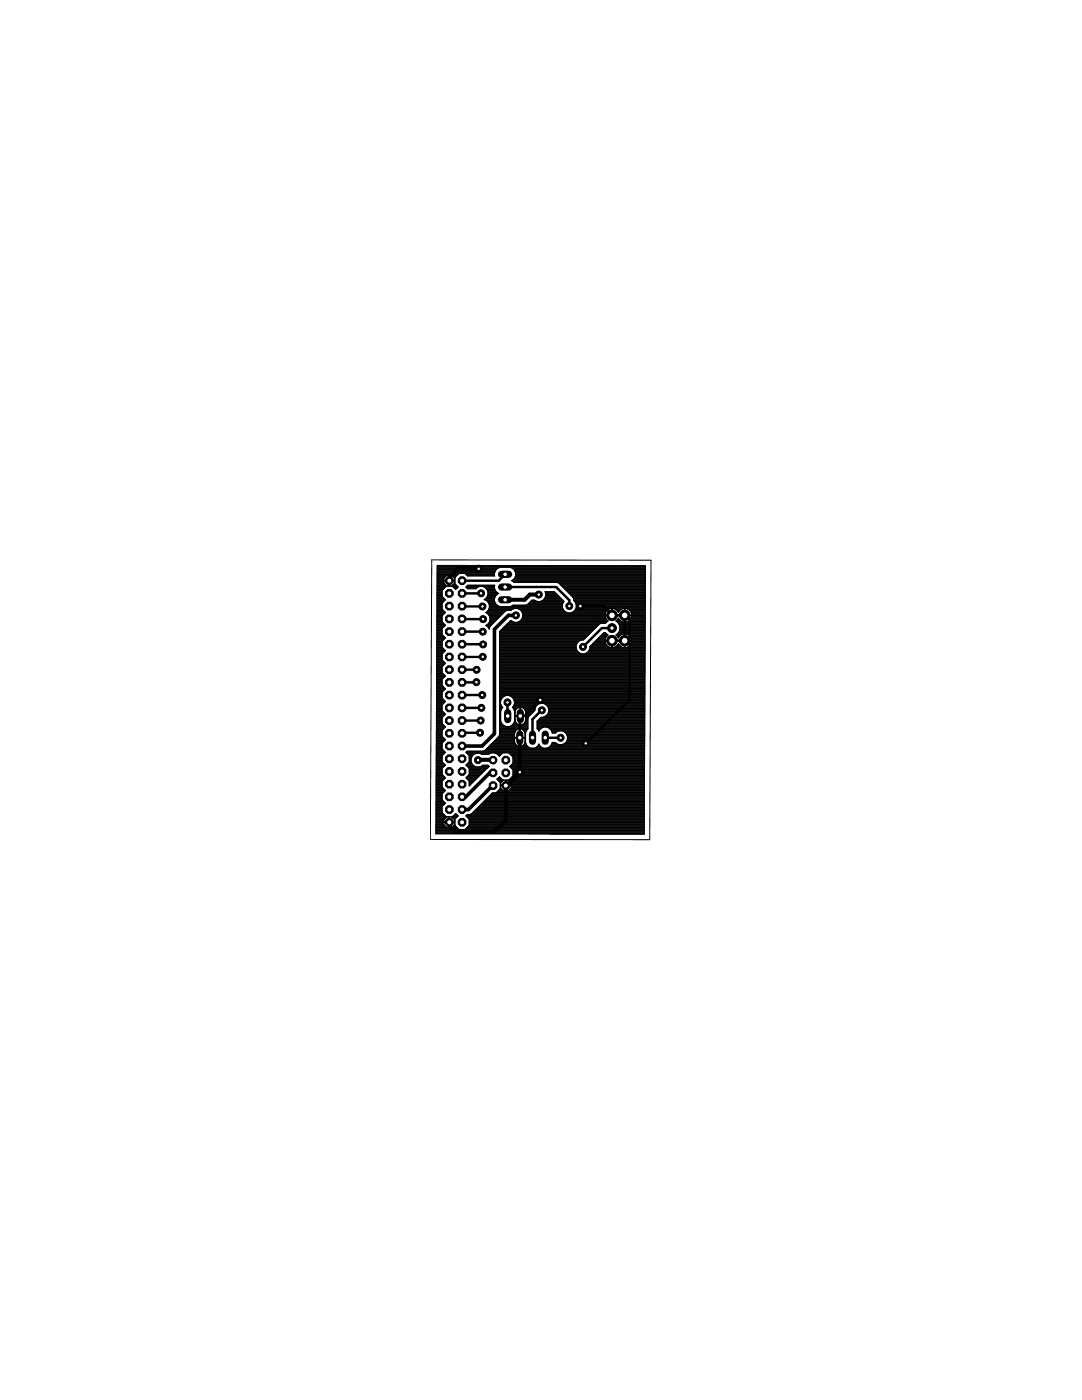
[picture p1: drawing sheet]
<svg xmlns="http://www.w3.org/2000/svg" width="216mm" height="279mm" viewBox="0 0 216 279" stroke-linecap="round" stroke-linejoin="round" font-family="sans-serif">
<g fill="none" stroke="#000" stroke-width=".49">
<path d="M92.2 118.4h3.8M96 118.4h.1M100.8 117.2h10.2l2.6 2.6v1.1M100.8 114.6l-1.3 1.3h-7.3M92.2 121h4.1M92.2 123.5h4.2M92.2 126l4.1 .1M92.2 128.6h4.2M92.2 133.6h2.9M95.1 136.1l-2.9 .1M95.1 133.6h.1M95.1 133.6v.1"/>
<path d="M96.2 138.7h-4M96.3 131.1h-.1M96.3 131.1h-4.1M107.8 139.7l-3.2 3.2h-.8l-.1 .1v4.2M116 120.9l-.2 .1h4.7l1.8 1.8M122.1 122.8h3l.5 .6v16.3M122.1 125.3h-2l-3.8 3.8M124.6 122.8l.1 5.1h-2.6M125.6 139.7l-8.7 8.7M125.7 139.6l-.1 .1M92.2 143.8h3.7M92.2 141.3h3.9"/>
<path d="M95.6 151.6l-.2 .1M95.8 146.2h-3.5l-.1 .1M95.9 143.8h.1M98.3 156.8h.1M98.3 151.6l.1 .1M100.9 156.8v.2M101.3 140.2v2.7M103.7 154.1v.1M108.1 141.8l-1.8 1.8v3.6M108.8 147.2h3.1M116.9 148.4h.1"/>
</g>
<path d="M95.5 113.5h-4.1l-1.7 1.8v.6M107.5 118.7h-1.8l-1 1h-3.9M95.6 151.6h2.7M103.7 154.2l-2.8 2.8v6.7l-2.2 2.3h-7.9l-1.1-1.2v-.7M103.7 147.2v6.9" fill="none" stroke="#000" stroke-width=".8"/>
<g fill="none" stroke="#000" stroke-width=".2">
<path d="M87.2 119.9h1.4M87.2 119.8h1.6M87.2 119.7h1.7M87.2 119.6h1.6M87.2 119.4h1.4M87.2 119.3h1.3M87.2 119.2h1.2M87.2 119.1h1.1M87.2 116h3.6M87.2 117.1h1.8M87.2 117.5h1.3M87.2 116.8h1.8"/>
<path d="M87.2 115h1.8M87.2 119h1M87.2 118.9h1M87.2 118.7h1M87.2 118.6h1M87.2 118.5h1M87.2 118.4h1M87.2 118.3h1M87.2 118.1h1M87.2 118h1M87.2 117.9h1M87.2 117.8h1.1"/>
<path d="M87.2 117.6h1.2M87.2 117.4h1.4M87.2 117.3h1.6M87.2 117.2h1.7M87.2 116.9h2M87.2 116.7h1.7M87.2 116.6h1.6M87.2 116.4h1.5M87.2 116.3h1.4M87.2 116.2h1.4M87.2 116.1h1.4M87.2 115.8h2.4"/>
<path d="M87.2 115.7h1.4M87.2 115.6h1.4M87.2 115.5h1.4M87.2 115.4h1.4M87.2 115.2h1.6M87.2 115.1h1.7M87.2 114.9h1.9M87.2 114.7h4.1M87.2 114.6h4.2M87.2 114.5h4.3M87.2 112.8l41.6 .1-.3 53.6-41.5-.1zM87.2 114.4h11.5"/>
<path d="M87.2 114.3h11.5M87.2 114.2h11.6M87.2 114h11.6M87.2 113.9h11.7M87.2 113.8h11.7M87.2 113.7h11.9M87.2 113.5h12M87.2 113.4h12.1M87.2 113.3h12.4M87.2 113.2h41.6M87.2 113.1h41.6M87.2 112.9h41.6"/>
<path d="M88.6 116v.3M88.6 116.3l.6 .7M88.9 119.7l-.7 .7v1.2l.7 .6M89.6 116.8h.1M89.6 115h.1M89.6 116.9h.1M89.6 116.7h.1M89.6 116.6h.1M89.6 116.4h.1M89.6 116.3h.1M89.6 116.2h.1M89.6 116.1h.1"/>
<path d="M89.6 115.7h.1M89.6 115.6h.1M89.6 115.5h.1M89.6 115.4h.1M89.6 115.2h.1M89.6 115.1h.1M89.6 114.9h.1M89.7 115.8h1.1M90.2 116.9h1M90.2 114.9h1M90.3 116.8h.8M90.3 117.1h1"/>
<path d="M90.3 115h.8M90.4 116.7h.6M90.4 117.2h1M90.4 115.1h.5M90.5 116.6h.3M90.6 117.3h.7M90.6 115.2h.2M90.6 116.4h.2M90.7 117.4h.5M90.7 115.4h.1M90.7 115.8h-2.1v-.4l.6-.6h.4v2.2M90.7 115.4l-.6-.6h-.4v2.2"/>
<path d="M90.7 116.3l-.6 .7M90.7 116.3h.1M90.7 116.2h.1M90.7 116.1h.1M90.7 115.7h.1M90.7 115.6h.1M90.7 115.5h.1M90.8 117.5h.3M90.9 117.6h.1M91.4 117.2l-.5 .5-.6-.7h-1.2l-.9 .8v1.2l.7 .7M92.9 114.5h5.8M93 117.2l.3-.4h5.4v.6"/>
<path d="M93 117.2h2.4M93 114.6h5.7M93.1 117.1h5.6M93.1 117.3h2.1M93.1 114.7h5.6M93.2 117.4h1.9M93.2 116.9h5.5M93.2 114.9h5.5M95.7 117l-.7 .5h-1.7l-.3-.3M96.3 117l.5 .2 .4 .4M96.6 117.2h2.1M96.7 119.7h2"/>
<path d="M96.8 119.6l-.2 .1 .4 .1 .4 .4 .2 .6M96.8 119.6h1.9M96.8 117.3h1.9M96.9 119.4h1.8M96.9 117.4h1.8M96.9 119.8h1.8M97 119.3h1.7M97 117.5h1.7M97.1 119.9h1.6M97.1 119.2h1.7M97.2 117.6l.2 .5M97.2 117.6h1.6"/>
<path d="M97.2 119.1h1.6M97.2 117.8h1.6M97.2 119h1.7M97.3 117.9h1.6M97.3 118.9h1.7M97.3 118h1.7M97.3 118.7h1.8M97.4 118.1v.6l-.2 .5-.4 .4M97.4 118.6h1.8M97.4 118.5h2M97.4 118.4h2M97.4 118.3h1.8"/>
<path d="M97.4 118.1h1.7M98.7 114.9l-5.4 .1-.5-.6h-1.2l-.8 .9v1.2l.6 .7M98.7 119.4a1.4 1.4 0 0 0 1.1 1.7h2l.6-.3h9.8M98.7 117.4l.2 .5 .6 .5-.6 .5-.2 .5M102 113.3h26.8M102.2 115.8h26.6M102.2 116h26.6M102.3 113.4h26.5M102.3 113.4l-.5-.2h-2a1.43 1.43 0 0 0-1.1 1.7M102.3 113.4l.4 .4 .2 .5v.6M102.4 115.7h26.4M102.4 116.1h26.4"/>
<path d="M102.4 113.5h26.4M102.5 115.6h26.3M102.5 116.2h26.3M102.5 113.7h26.3M102.6 115.5h26.2M102.6 113.8h26.2M102.7 115.4h26.1M102.7 113.9h26.1M102.7 115.2h26.1M102.8 114h26M102.8 115.1h26M102.8 114.2h26"/>
<path d="M102.8 115h26M102.8 114.3h26M102.9 114.9l-.2 .5-.7 .5 .5 .3h8.7l.3 .2 2.9 2.9 .1 .3M102.9 114.9h25.9M102.9 114.7h25.9M102.9 114.6h25.9M102.9 114.5h25.9M102.9 114.4h25.9M106 119.9h1M106.1 119.8h.6M106.7 119.8l-.5-.1-.9 .9-.4 .2M106.7 119.8l.5 .2h.6l.5-.2"/>
<path d="M108 119.9h4.5M108.3 119.8h4.1M108.4 119.7h3.8M108.5 119.6h3.6M108.6 119.4h3.4M108.7 119.4l-.4 .4M108.7 119.4l.2-.5-.2-.8h1.9l2 1.9-.2 .2M108.7 119.3h3.2M108.8 119.2h2.9M108.8 118.1h1.9M108.8 119.1h2.8M108.8 118.3h2"/>
<path d="M108.9 119h2.6M108.9 118.4h2M108.9 118.9h2.5M108.9 118.7h2.4M108.9 118.6h2.2M108.9 118.5h2.1M111.4 116.3h17.4M111.5 116.4h17.3M111.7 116.6h17.1M111.8 116.7h17M111.9 116.8h16.9M112 116.9h16.8"/>
<path d="M112.2 117.1h16.6M112.3 117.2h16.5M112.4 117.3h16.4M112.5 117.4h16.3M112.6 117.5h16.2M112.8 117.6h16M112.9 117.8h15.9M113 117.9h15.8M113.1 118h15.7M113.2 118.1h15.6M113.4 118.3h15.4M113.5 118.4h15.3"/>
<path d="M113.6 118.5h15.2M113.7 118.6h15.1M113.9 118.7h14.9M114 118.9h14.8M114.1 119h14.7M114.2 119.1h14.6M114.3 119.2h14.5M114.4 119.3h14.4M114.4 119.4h14.4M114.5 119.9l.3 .3M114.5 119.6v.3M114.5 119.8h14.3"/>
<path d="M114.5 119.7h14.3M114.5 119.6h14.3M114.5 119.9h14.3M87.1 138.9h1.1M87.1 140h1.7M87.1 139.8h1.6M87.1 139.7h1.5M87.1 139.6h1.4M87.1 139.5h1.2M87.1 139.3h1.1M87.1 139.2h1.1M87.1 139.1h1.1"/>
<path d="M87.1 139h1.1M87.1 138.7h1.1M87.1 138.6h1.1M87.1 138.5h1.1M87.1 138.4h1.1M87.1 138.3h1.1M87.1 138.1h1.1M87.1 138h1.2M87.1 137.9h1.4M87.1 137.8h1.5M87.1 137.6h1.6M87.1 137.5h1.7"/>
<path d="M87.1 137.4h1.7M87.1 137.3h1.6M87.1 137.2h1.5M87.1 137.1h1.4M87.1 136.9h1.3M87.1 136.8h1.1M87.1 136.7h1.1M87.1 136.6h1.1M87.1 136.4h1.1M87.1 136.3h1.1M87.1 136.2h1.1M87.1 136.1h1.1"/>
<path d="M87.1 136h1.1M87.1 135.8h1.1M87.1 135.7h1.1M87.1 135.6h1.1M87.1 135.5h1.2M87.1 135.4h1.4M87.1 135.3h1.5M87.1 135.1h1.6M87.1 135h1.7M87.1 134.9h1.8M87.1 134.8h1.6M87.1 134.6h1.5"/>
<path d="M87.1 134.5h1.4M87.1 134.4h1.3M87.1 134.3h1.1M87.1 134.2h1.1M87.1 134h1.1M87.1 133.9h1.1M87.1 133.8h1.1M87.1 133.7h1.1M87.1 133.6h1.1M87.1 133.4h1.1M87.1 133.3h1.1M87.1 133.2h1.1"/>
<path d="M87.1 133.1h1.1M87.1 132.9h1.2M87.1 132.8h1.3M87.1 132.7h1.5M87.1 130.4h1.2M87.1 132.6h1.6M87.1 132.5h1.7M87.1 132.4h1.8M87.1 132.2h1.6M87.1 132.1h1.5M87.1 132h1.4M87.1 131.9h1.3"/>
<path d="M87.1 131.7h1.2M87.1 131.6h1.1M87.1 131.5h1.1M87.1 131.4h1.1M87.1 131.3h1.1M87.1 131.1h1.1M87.1 131h1.1M87.1 130.9h1.1M87.1 130.8h1.1M87.1 130.7h1.1M87.1 130.5h1.1M87.1 130.3h1.3"/>
<path d="M87.1 130.2h1.5M87.1 130.1h1.6M87.1 129.9h1.7M87.1 129.8h1.8M87.1 129.7h1.7M87.1 129.6h1.5M87.1 129.5h1.4M87.1 129.3h1.3M87.1 129.2h1.2M87.1 129.1h1.1M87.1 129h1.1M87.1 128.9h1.1"/>
<path d="M87.1 128.7h1.1M87.1 128.6h1.1M87.1 128.5h1.1M87.1 128.4h1.1M87.1 128.2h1.1M87.2 124.2h1.1M87.2 124.4h1.3M87.2 127.8h1.2M87.2 128.1h1M87.2 128h1M87.2 127.9h1.1M87.2 127.7h1.3"/>
<path d="M87.2 127.5h1.5M87.2 127.4h1.6M87.2 127.3h1.7M87.2 127.2h1.6M87.2 127h1.4M87.2 126.9h1.3M87.2 126.8h1.2M87.2 126.7h1.1M87.2 126.6h1M87.2 126.4h1M87.2 126.3h1M87.2 126.2h1"/>
<path d="M87.2 126.1h1M87.2 126h1M87.2 125.8h1M87.2 125.7h1M87.2 125.6h1M87.2 125.5h1M87.2 125.4h1.1M87.2 125.2h1.2M87.2 125.1h1.3M87.2 125h1.5M87.2 124.9h1.6M87.2 124.8h1.7"/>
<path d="M87.2 124.6h1.6M87.2 124.5h1.4M87.2 124.3h1.2M87.2 124h1M87.2 123.9h1M87.2 123.8h1M87.2 123.7h1M87.2 122.7h1.2M87.2 120.8h1M87.2 123.5h1M87.2 123.4h1M87.2 123.3h1"/>
<path d="M87.2 123.2h1M87.2 123.1h1M87.2 123h1M87.2 122.8h1.1M87.2 122.6h1.3M87.2 122.5h1.4M87.2 122.3h1.6M87.2 122.2h1.7M87.2 122.1h1.6M87.2 122h1.4M87.2 121.9h1.3M87.2 121.8h1.2"/>
<path d="M87.2 121.6h1.1M87.2 121.5h1M87.2 121.4h1M87.2 121.3h1M87.2 121.1h1M87.2 121h1M87.2 120.9h1M87.2 120.6h1M87.2 120.5h1M87.2 120.4h1M87.2 120.3h1.1M87.2 120.2h1.2"/>
<path d="M87.2 120.1h1.3M88.2 131.7l.7 .7-.7 .7v1.1l.7 .7-.7 .7v1.2l.7 .7-.7 .6M88.2 129.2l.7 .6-.7 .7v1.2M88.2 138.1v1.2M88.2 139.3l.7 .7-.7 .7M88.9 122.2l-.7 .7v1.2l.7 .7M88.9 124.8l-.7 .6v1.2l.7 .7M88.9 127.3l-.7 .7v1.2M97 122.2h3.6M97 124.9h.9M97 124.8h1M97.1 122.3h3.4"/>
<path d="M97.1 122.1h3.6M97.2 125h.6M97.2 124.6h1M97.2 120.1h1.5M97.3 122.5h3M97.3 122h3.5M97.3 125.1h.4M97.4 124.5h.9M97.4 121.9h3.6M97.4 120.2h1.4M97.4 122.6h2.8M97.5 125.2h.2"/>
<path d="M97.5 121.8h4.5M97.5 120.3h1.3M97.5 124.4h.9M97.5 122.7h2.6M97.5 125.4h.1M97.5 121.6h4.7M97.5 120.4h1.4M97.6 121.5h4.9M97.6 120.5h1.4M97.6 125.5h.1M97.6 124.3h.9M97.6 122.8h2.4"/>
<path d="M97.6 121.4h14.7M97.6 120.6h1.5M97.6 124.2h1.1M97.6 120.8v.5M97.6 121.3l-.2 .5-.5 .5a1.34 1.34 0 0 1 .9 1.5M97.6 120.8h1.6M97.6 123h2.3M97.6 121.3h14.6M97.6 121.1h14.6M97.6 121h2.1M97.6 120.9h1.8M97.7 124h1.1"/>
<path d="M97.7 123.1h2M97.7 123.9h1.2M97.7 123.2h1.9M97.8 123.8h1.2M97.8 123.7h1.3M97.8 123.5h1.5M97.8 123.4h1.6M97.8 123.3h1.7M99.7 138.9h1.2M99.7 127.8h16.3M99.7 130.4h16.2M99.7 140h.2"/>
<path d="M99.7 139.8h.2M99.7 139.7h.3M99.7 139.6h.3M99.7 139.5h.4M99.7 139.3h.5M99.7 139.2h.6M99.7 139.1h.7M99.7 139h.9M99.7 138.7h29M99.7 138.6h29M99.7 138.5h29M99.7 138.4h29"/>
<path d="M99.7 138.3h29M99.7 138.1h29M99.7 138h29M99.7 137.9h29M99.7 137.8h29M99.7 137.6h29M99.7 137.5h29M99.7 137.4h29M99.7 137.3h29M99.7 137.2h29M99.7 137.1h29M99.7 136.9h29"/>
<path d="M99.7 136.8h29M99.7 136.7h29M99.7 136.6h29M99.7 136.4h29M99.7 136.3h29M99.7 136.2h29M99.7 136.1h29M99.7 136h29M99.7 135.8h29M99.7 135.7h29M99.7 135.6h29M99.7 135.5h29"/>
<path d="M99.7 135.4h29M99.7 135.3h29M99.7 135.1h29M99.7 135h29M99.7 134.9h29M99.7 134.8h29M99.7 134.6h29M99.7 134.5h29M99.7 134.4h29M99.7 134.3h29M99.7 134.2h29M99.7 134h29"/>
<path d="M99.7 133.9h29M99.7 133.8h29M99.7 133.7h29M99.7 133.6h29M99.7 133.4h29M99.7 133.3h29M99.7 133.2h29M99.7 133.1h29M99.7 132.9h29M99.7 132.8h29M99.7 132.7h29M99.7 132.6h29"/>
<path d="M99.7 132.5h29M99.7 132.4h29M99.7 132.2h29M99.7 132.1h29M99.7 132h29M99.7 131.9h29M99.7 131.7h29M99.7 131.6h29M99.7 131.5h29M99.7 131.4h29M99.7 131.3h29M99.7 131.1h29"/>
<path d="M99.7 131h29M99.7 130.9h29M99.7 130.8h29M99.7 130.7h29M99.7 130.5h29M99.7 130.3h15.9M99.7 130.2h15.8M99.7 130.1h15.7M99.7 129.9h15.5M99.7 129.8h15.4M99.7 129.7h15.4M99.7 129.6h15.3"/>
<path d="M99.7 129.5h15.3M99.7 129.3h15.3M99.7 129.2h15.3M99.7 129.1h15.3M99.7 129h15.3M99.7 128.9h15.3M99.7 128.7h15.3M99.7 128.6h15.4M99.7 128.5h15.4M99.7 128.4h15.4M99.7 128.2h15.6M99.7 128.1h15.7"/>
<path d="M99.7 128h15.8M99.7 127.9h16M99.7 127.7h16.8M99.7 127.5h16.9M99.7 127.4h17M99.7 127.3h17.2M99.7 127.2h17.3M99.7 127h17.4M99.7 126.9h17.5M99.7 126.8h17.6M99.7 126.7h17.8M99.7 126.6h17.9"/>
<path d="M99.7 126.4h18M99.7 126.3h18.1M99.7 126.2h18.2M99.7 126.1h18.4M99.7 126h18.5M99.9 125.8h18.4M100 125.7h18.4M100.1 125.6h18.5M100.2 125.5h18.5M100.4 125.4h18.4M100.5 125.2h18.4M100.6 125.1h18.4"/>
<path d="M100.7 125h18.4M100.8 124.9h18.5M100.9 124.8h18.5M101.1 124.6h18.4M101.2 124.5h18.5M101.4 124.3h19.5M101.6 124.2h1M101.7 138.9h27M101.7 124h.6M101.8 123.9h.3M101.9 121h10.3M101.9 139h26.8"/>
<path d="M102.1 139.1h26.6M102.2 120.9h10M102.2 139.2h26.5M102.4 139.3h26.3M102.4 139.5h26.3M102.5 139.6h26.2M102.6 139.7h26.1M102.6 139.8h26.1M102.6 140h26.1M103.3 124.2h17.8M103.4 121.5h8.9M103.6 124h17.6"/>
<path d="M103.7 121.6h8.7M103.8 123.9h17.5M103.8 121.8h8.7M103.9 123.8h17.3M103.9 121.9h8.7M104 123.7h17.1M104 122h8.7M104.1 123.5h16.9M104.1 122.1h8.7M104.2 123.4h16.7M104.2 122.2h8.9M104.2 123.3h16.6"/>
<path d="M104.2 122.3h16.6M104.2 123.2h16.6M104.3 122.5h16.5M104.3 122.7h24.5M104.3 123.1a1.38 1.38 0 0 0-.7-1.5 1.38 1.38 0 0 0-1.6 .2l-1.1 .1-3.1 3.1-.2 .6-.1-.3-.6-.5 .7-.5 .2-.5M104.3 123.1a1.47 1.47 0 0 1-2.4 .7l-2.2 2.2v20.6l-.2 .4-2.7 2.8-.4 .1h-3.2l-.2 .3 .6 .6v1.2M104.3 123.1h16.5M104.3 123h16.4M104.3 122.8h17.7M104.3 122.6h16.5M105.2 120.6h7M105.3 120.5h7"/>
<path d="M105.5 120.4h6.8M105.6 120.3h6.8M105.7 120.2h6.7M105.8 120.1h6.7M112.2 120.7v.5l.2 .5 .4 .4M112.4 120.2l-.2 .5M112.8 122.1l.5 .2h.6l.5-.2M114.1 122.2h6.8M114.4 122.1h6.5M114.5 122h6.5M114.6 121.9h6.5M114.7 120.1h14.1"/>
<path d="M114.7 121.8h6.5M114.8 120.2a1.38 1.38 0 0 1-.4 1.9M114.8 120.2h14M114.8 121.6h6.6M114.8 120.3h14M114.9 121.5h6.7M114.9 120.4h13.9M114.9 121.4h13.9M114.9 120.5h13.9M115 128.8v.6M115 129.4a1.4 1.4 0 0 0 1.3 1.1 1.4 1.4 0 0 0 1.4-1.1M115 121.3h13.8"/>
<path d="M115 120.6h13.8M115 120.8h13.8M115 121.1h13.8M115 121h13.8M115 120.9h13.8M116.8 130.4h11.9M117.1 130.3h11.6M117.2 130.2h11.5M117.3 130.1h11.4M117.5 129.9h11.2M117.5 129.8h11.2M117.6 129.7h11.1"/>
<path d="M117.6 129.6h11.1M117.7 129.5h11M117.7 129.3h11M117.7 129.2h4.1M117.7 129.1h3.8M117.8 129h3.5M117.9 128.9h3.2M118 128.7h3M118.1 128.6h2.8M118.2 128.5h2.7M118.4 128.4h2.4M118.5 128.2h2.3"/>
<path d="M118.6 128.1h2.2M118.7 128h2M118.9 127.9h3.1M119 127.8h1.7M119.1 127.7h1.7M119.2 127.5h1.6M119.3 127.4h1.5M119.4 127.3h1.5M119.6 127.2h1.3M119.7 127h1.3M119.8 126.9h1.3M119.9 124.4l-.3 .2-3.2 3.1a1.33 1.33 0 0 0-1.4 1.1"/>
<path d="M119.9 126.8h1.3M120.1 126.7h1.2M120.2 126.6h.9M120.3 126.4h.7M120.4 126.3h.5M120.7 128h5.3M120.7 127.8h1.3v1.5l-.6-.2-.5-.5M120.7 128l.2 .6M120.8 122.5l-.1 .2M120.8 123.3l.5 .7h-.1M121.2 126.8l.1-.1-.5-.4h-.3l-2.8 2.7v.4M121.2 126.8l-.4 .5-.1 .5"/>
<path d="M121.2 121.8l-.4 .7M121.2 124l-.4 .4h-19.5M121.4 121.6l.6-.2v1.5h-1.3l.1 .4M121.4 121.6l-.2 .2M122 129.2h.2M122 129.1h.2M122 129h.2M122 128.9h.2M122 128.7h.2M122 128.6h.2M122 128.5h.2M122 128.4h.2"/>
<path d="M122 128.2h.2M122 128.1h.2M122 128h.2M122 122.6h.2M122 122.5h.2M122 122.3h.2M122 122.2h.2M122 122.1h.2M122 122h.2M122 121.9h.2M122 121.8h.2M122 121.6h.2"/>
<path d="M122 121.5h.2M122.2 121.4v1.5h3.8l-.1 .4M122.2 129.3h.1M122.2 121.4h.1M122.2 127.9h2.4M122.2 122.8h2.4M122.2 121.4l.4 .1M122.4 129.2l-.2 .1M122.4 129.2h1.9M122.6 121.5h1.6M122.6 121.5l.4 .3M122.8 129.1h1.2"/>
<path d="M122.9 121.6h1M122.9 123.9h.9M123 129h.8M123 126.7h1M123 126.8h.8M123 121.8h.8M123 126.8l.3 .3M123 121.8l.4 .5 .4-.5M123 124h1M123.1 128.9h.6M123.1 123.8h.6M123.1 126.9h.6"/>
<path d="M123.1 126.6h1.1M123.1 121.9h.5M123.2 124.2h1.2M123.2 128.7h.4M123.2 123.7h.4M123.2 127h.3M123.2 126.4h5.5M123.2 122h.3M123.3 128.6h.2M123.3 124.3h5.5M123.3 123.5h.2M123.3 127.1l.1 .2 .1-.2"/>
<path d="M123.3 127.2h.2M123.3 122.1h.2M123.3 123.4h.1M123.4 128.5h.1M123.4 127.3h.1M123.4 126.3h5.3M123.4 122.2h.1M123.4 124.4h5.4M123.5 128.6l-.1-.2-.4 .5-.6 .3M123.5 128.6l.8 .6M123.5 126.2h5.2M123.5 124.5h5.3"/>
<path d="M123.5 126.1h5.2M123.5 124.6h5.3M123.6 126h5.1M123.6 124.8h5.2M123.6 125.8h5.1M123.6 124.9h5.2M123.7 125.7h5M123.7 125h5.1M123.7 125.6h5M123.7 125.5h5M123.7 125.4h5M123.7 125.2h5"/>
<path d="M123.7 125.1h5M123.8 126.8l.8-.3v2.8l-.3-.1M123.8 126.8l-.3 .3M123.9 121.6l.7-.2v2.8M123.9 121.6l-.1 .2M124.6 127.8h.1M124.6 129.2h.1M124.6 129.1h.1M124.6 129h.1M124.6 128.9h.1M124.6 128.7h.1M124.6 128.6h.1"/>
<path d="M124.6 128.5h.1M124.6 128.4h.1M124.6 128.2h.1M124.6 128.1h.1M124.6 128h.1M124.6 127.7h.1M124.6 127.5h.1M124.6 127.4h.1M124.6 127.3h.1M124.6 127.2h.1M124.6 127h.1M124.6 126.9h.1"/>
<path d="M124.6 126.8h.1M124.6 126.7h.1M124.6 126.6h.1M124.6 124h.1M124.6 123.9h.1M124.6 123.8h.1M124.6 123.7h.1M124.6 123.5h.1M124.6 123.4h.1M124.6 123.3h.1M124.6 123.2h.1M124.6 123.1h.1"/>
<path d="M124.6 123h.1M124.6 122.6h.1M124.6 122.5h.1M124.6 122.3h.1M124.6 122.2h.1M124.6 122.1h.1M124.6 122h.1M124.6 121.9h.1M124.6 121.8h.1M124.6 121.6h.1M124.6 121.5h.1M124.7 127.9h4"/>
<path d="M124.7 122.8h4.1M124.9 124.2h3.9M125 129.2h3.7M125.1 126.6h3.6M125.1 121.5h3.7M125.3 124h3.5M125.3 129.1h3.4M125.3 126.7h3.4M125.4 126.7l-.7-.2v2.8a1.38 1.38 0 0 0 1.3-1.3M125.4 126.7l.4 .4M125.4 121.6h3.4M125.5 129h3.2"/>
<path d="M125.5 123.9h3.3M125.5 126.8h3.2M125.5 121.8h3.3M125.6 121.8l-.9-.4v2.8M125.6 121.8l.4 .7M125.6 123.8h3.2M125.6 128.9h3.1M125.6 126.9h3.1M125.7 121.9h3.1M125.7 128.7h3M125.7 123.7h3.1M125.8 127h2.9"/>
<path d="M125.8 122h3M125.8 128.6h2.9M125.8 123.5h3M125.8 127.1l.2 .7M125.8 127.2h2.9M125.9 122.1h2.9M125.9 128.5h2.8M125.9 123.4h2.9M125.9 127.3h2.8M125.9 122.2h2.9M125.9 123.3a1.39 1.39 0 0 1-1.2 .9 1.39 1.39 0 0 1-1.3-.9l-.5 .7a1.55 1.55 0 0 1 .8 1.3 1.55 1.55 0 0 1-.8 1.4l.1 .1M125.9 128.4h2.8"/>
<path d="M125.9 127.4h2.8M125.9 123.3h2.9M126 122.3h2.8M126 128.2h2.7M126 127.5h2.7M126 123.2h2.8M126 122.5v.2M126 128.1h2.7M126 127.7h2.7M126 123.1h2.8M126 122.5h2.8M126 127.8h-3.8v1.5"/>
<path d="M126 127.8h2.7M126 128h2.7M126 123h2.8M126 122.6h2.8M87 160h1.5M87 157.9h1.8M87 156.8h1.2M87 156.7h1.2M87 159.8h1.4M87 159.7h1.3M87 159.6h1.2M87 159.5h1.2"/>
<path d="M87 159.3h1.2M87 159.2h1.2M87 159.1h1.2M87 159h1.2M87 158.9h1.2M87 158.7h1.2M87 158.6h1.2M87 158.5h1.2M87 158.4h1.3M87 158.3h1.4M87 158.2h1.5M87 158h1.6"/>
<path d="M87 157.8h1.9M87 157.7h1.8M87 157.5h1.7M87 157.4h1.6M87 157.3h1.4M87 157.2h1.3M87 157.1h1.2M87 157h1.2M87 156.6h1.2M87 156.5h1.2M87 156.3h1.2M87 156.2h1.2"/>
<path d="M87 156.1h1.2M87 156h1.2M87 155.9h1.3M87 155.7h1.4M87 155.6h1.5M87 155.5h1.6M87 153.1h1.5M87 152.7h1.9M87 155.4h1.8M87 155.3h1.9M87 155.1h1.8M87 155h1.7"/>
<path d="M87 154.9h1.6M87 154.8h1.4M87 154.6h1.3M87 154.5h1.2M87 154.4h1.2M87 154.3h1.2M87 154.2h1.2M87 154.1h1.2M87 153.9h1.2M87 153.8h1.2M87 153.7h1.2M87 153.6h1.2"/>
<path d="M87 153.4h1.2M87 153.3h1.3M87 153.2h1.4M87 153h1.6M87 152.8h1.7M87 152.6h1.8M87 152.5h1.7M87 152.4h1.6M87 152.2h1.4M87 152.1h1.3M87 152h1.2M87 151.9h1.2"/>
<path d="M87 151.8h1.2M87 151.6h1.2M87 151.5h1.2M87 151.4h1.2M87 151.3h1.2M87 151.2h1.2M87 151h1.2M87 150.9h1.2M87.1 146.3h1.1M87.1 148.1h1.3M87.1 147.3h1.5M87.1 147.2h1.4"/>
<path d="M87.1 150.6h1.4M87.1 150.3h1.6M87.1 150.8h1.1M87.1 150.7h1.3M87.1 150.4h1.5M87.1 150.2h1.8M87.1 150.1h1.7M87.1 149.9h1.6M87.1 149.8h1.5M87.1 149.7h1.4M87.1 149.6h1.2M87.1 149.5h1.1"/>
<path d="M87.1 149.4h1.1M87.1 149.2h1.1M87.1 149.1h1.1M87.1 149h1.1M87.1 148.9h1.1M87.1 148.7h1.1M87.1 148.6h1.1M87.1 148.5h1.1M87.1 148.4h1.1M87.1 148.3h1.1M87.1 148h1.4M87.1 147.9h1.5"/>
<path d="M87.1 147.8h1.6M87.1 147.7h1.7M87.1 147.5h1.7M87.1 147.4h1.6M87.1 147.1h1.2M87.1 146.9h1.1M87.1 146.8h1.1M87.1 146.7h1.1M87.1 146.6h1.1M87.1 146.5h1.1M87.1 145.9h1.1M87.1 145.1h1.7"/>
<path d="M87.1 142.8h1.5M87.1 143h1.4M87.1 145h1.7M87.1 146.2h1.1M87.1 146.1h1.1M87.1 146h1.1M87.1 145.7h1.1M87.1 145.6h1.2M87.1 145.5h1.4M87.1 145.4h1.5M87.1 145.2h1.6M87.1 144.9h1.6"/>
<path d="M87.1 144.8h1.5M87.1 144.7h1.4M87.1 144.5h1.2M87.1 144.4h1.1M87.1 144.3h1.1M87.1 144.2h1.1M87.1 144h1.1M87.1 143.9h1.1M87.1 143.8h1.1M87.1 143.7h1.1M87.1 143.6h1.1M87.1 143.4h1.1"/>
<path d="M87.1 143.3h1.1M87.1 143.2h1.1M87.1 143.1h1.2M87.1 142.7h1.6M87.1 142.6h1.7M87.1 142.5h1.7M87.1 142.3h1.6M87.1 142.2h1.5M87.1 142.1h1.4M87.1 142h1.2M87.1 141.9h1.1M87.1 141.8h1.1"/>
<path d="M87.1 141.6h1.1M87.1 141.5h1.1M87.1 141.4h1.1M87.1 141.3h1.1M87.1 141.2h1.1M87.1 141h1.1M87.1 140.9h1.1M87.1 140.8h1.1M87.1 140.7h1.1M87.1 140.5h1.2M87.1 140.4h1.4M87.1 140.3h1.5"/>
<path d="M87.1 140.2h1.6M87.1 140.1h1.7M88.2 154.6l.7 .6-.7 .7v1.2l.7 .7-.7 .6v1.2l.7 .7-.7 .7v1.2l.9 .8h1.2l.6-.7 .5 .5-.6 .7v1.2l.8 .8h1.2l.8-.8v-1.2l-.6-.7 .2-.2h35.4M88.2 140.7v1.2M88.2 141.9l.7 .6-.7 .7v1.2M88.2 144.4l.7 .7-.7 .7v1.1M88.2 146.9l.7 .7-.7 .7v1.2l.7 .7-.7 .6v1.2M88.2 153.4v1.2M88.2 152l.7 .7-.7 .7M93 152.7l.6 .7v1.2M93 152.7h1.4M93 155.3h2.2"/>
<path d="M93 150.2h35.6M93 150.1h35.6M93 155.1h2.4M93 152.6h1.3M93.1 150.3h4.9M93.1 155.4h2M93.1 152.8h1.5M93.2 152.5h1M93.2 149.9h35.4M93.2 155h2.3M93.2 155.5h1.8M93.2 153h1.6"/>
<path d="M93.2 150.4h1.6M93.3 154.9h2.3M93.3 152.4h.8M93.3 153.1h4.2M93.3 155.6h1.6M93.4 150.6h1.2M93.4 154.8h2.3M93.4 152.2h.7M93.5 155.7h1.3M93.5 153.2h3.9M93.5 150.7h.9M93.5 154.6h2.4"/>
<path d="M93.5 152.1h.6M93.6 155.9h1.1M93.6 153.3h3.6M93.6 150.8h.7M93.6 156.8h.1M93.6 156.7h.2M93.6 154.6l-.6 .6M93.6 152l-.6 .7M93.6 156.6h.3M93.6 156.5h.4M93.6 156.3h.6M93.6 156.2h.7"/>
<path d="M93.6 156.1h.8M93.6 156h.9M93.6 154.5h2.4M93.6 154.4h2.5M93.6 154.3h2.6M93.6 154.2h2.7M93.6 154.1h2.9M93.6 153.9h3M93.6 153.8h3.1M93.6 153.7h3.2M93.6 153.6h3.3M93.6 153.4h3.5"/>
<path d="M93.6 152h.4M93.6 151.9h.4M93.6 151.8h.4M93.6 151.6h.4M93.6 151.5h.4M93.6 151.4h.4M93.6 151.3h.5M93.6 151.2h.5M93.6 151h.5M93.6 150.9h.6M94 152l.2 .5M94.2 150.9l-.2 .5v.6"/>
<path d="M94.2 152.5l.4 .4M94.6 150.5l-.4 .4M94.6 152.9l.5 .2M95.1 150.3l-.5 .2M95.7 150.3l.5 .3h1.3a1.44 1.44 0 0 1 2.1 .3M95.9 153h1.7M95.9 150.4h1.8M96.2 152.8h1.3M96.3 152.7h1.1l.2 .3-4 3.9v-1l-.6-.7M96.3 152.7l-.6 .4M96.5 160h32.1M96.6 149.8h32"/>
<path d="M96.7 159.8h31.9M96.8 159.7h31.8M96.8 149.7h31.8M96.9 159.6h31.7M96.9 149.6h31.7M97 159.5h31.6M97 149.5h31.6M97.1 159.3h31.5M97.2 149.4h31.4M97.3 159.2h31.3M97.3 149.2h8.5M97.4 159.1h31.2"/>
<path d="M97.4 149.1h8.1M97.5 159h31.1M97.5 149h7.8M97.6 158.9h31M97.7 148.9h5.6M97.7 158.7h30.9M97.8 148.7h5.3M97.9 158.6h30.7M97.9 148.6h5M98 158.5h30.6M98 148.5h4.8M98.1 158.4h30.5"/>
<path d="M98.1 148.4h4.7M98.2 158.3h30.4M98.3 148.3h4.4M98.4 148.1h4.3M98.5 148h4.2M98.6 147.9h4.1M98.7 147.8h4M98.8 150.3h1.5M98.9 147.7h3.8M99 147.5h3.7M99 158.2h29.6M99.1 150.4h1.1"/>
<path d="M99.1 147.4h3.6M99.2 158h29.4M99.2 155.5h1M99.2 147.3h5.7M99.3 155.6h1M99.3 150.6h.7M99.3 157.9h29.3M99.3 155.4h.7M99.3 147.2h5.6M99.4 155.7h1M99.4 155.3h.5M99.4 150.7h.5"/>
<path d="M99.4 157.8h1M99.5 147.1h3.2M99.5 155.9h.8M99.5 150.8h.3M99.5 157.7h.8M99.5 155.1h.3M99.5 146.9h3.2M99.6 146.8h3.1M99.6 150.9l.7-.6h1.2l.9 .8v1.2l-.7 .7M99.6 150.9h.1M99.6 156h.6M99.7 155l-.6 .5 .7 .7"/>
<path d="M99.7 157.5h.5M99.7 155h.1M99.7 146.7h3M99.7 145.9h3.2M99.7 146.3h3M99.7 145.1h5.6M99.7 142.8h.2M99.7 143h.2M99.7 145h5.6M99.7 146.6h3M99.7 146.5h3M99.7 146.2h3"/>
<path d="M99.7 146.1h3.1M99.7 146h3.1M99.7 145.7h3.3M99.7 145.6h3.5M99.7 145.5h3.8M99.7 145.4h5.6M99.7 145.2h5.6M99.7 144.9h1M99.7 144.8h.8M99.7 144.7h.7M99.7 144.5h.5M99.7 144.4h.4"/>
<path d="M99.7 144.3h.4M99.7 144.2h.3M99.7 144h.3M99.7 143.9h.2M99.7 143.8h.2M99.7 143.7h.2M99.7 143.6h.2M99.7 143.4h.2M99.7 143.3h.2M99.7 143.2h.2M99.7 143.1h.2M99.7 142.7h.2"/>
<path d="M99.7 142.6h.2M99.7 142.5h.2M99.7 142.3h.2M99.7 142.2h.2M99.7 142.1h.2M99.7 142h.2M99.7 141.9h.2M99.7 141.8h.3M99.7 141.6h.3M99.7 141.5h.4M99.7 141.4h.4M99.7 141.3h.6"/>
<path d="M99.7 141.2h.6M99.7 141h.5M99.7 140.9h.4M99.7 140.8h.3M99.7 140.7h.3M99.7 140.5h.2M99.7 140.4h.2M99.7 140.3h.2M99.7 140.2h.2M99.7 140.1h.2M99.7 156.1h.4M99.8 157.4h.2"/>
<path d="M99.8 156.8h28.8M99.8 156.7h28.8M99.8 156.2v1.2l-.8 .8h-.7l-4 4-.6 .4M99.8 157.3h.1M99.8 157.2h.1M99.8 157.1h.1M99.8 157h.1M99.8 156.6h.1M99.8 156.5h.1M99.8 156.3h.1M99.8 156.2h.1M99.8 157.2l.7 .7"/>
<path d="M100.1 144.4l-.2-.5v-2l.4-.7a1.39 1.39 0 0 1-.1-2 1.39 1.39 0 0 1 2 0 1.39 1.39 0 0 1 0 2l.5 .7v2l-.2 .5M100.1 144.4l.4 .4 .5 .2M100.5 155.7l-.7 .6M100.9 155.7v2.2M100.9 157.8h.1M100.9 157.7h.1M100.9 157.5h.1M100.9 157.4h.1M100.9 157.3h.1M100.9 157.2h.1M100.9 157.1h.1M100.9 157h.1"/>
<path d="M100.9 156.6h.1M100.9 156.5h.1M100.9 156.3h.1M100.9 156.2h.1M100.9 156.1h.1M100.9 156h.1M100.9 155.9h.1M100.9 155.7h.1M101 155.7v2.2M101.4 155.7l.6 .6M101.4 155.7h27.2M101.5 157.8h27.1"/>
<path d="M101.6 155.9h27M101.6 150.3h27M101.6 157.7h27M101.6 155.6h27M101.7 156h26.9M101.7 153l.7 .6v1.2l-.9 .9h-1.2l-.6-.7M101.7 153h26.9M101.7 150.4h26.9M101.7 157.5h26.9M101.7 155.5h26.9M101.8 156.1h26.8M101.8 150.6h26.8"/>
<path d="M101.8 153.1h26.8M101.8 157.4h26.8M101.8 155.4h26.8M101.8 152.8h26.8M101.9 144.9h3.4M101.9 156.2h26.7M101.9 153.2h26.7M101.9 152.7h26.7M101.9 157.3h26.7M101.9 155.3h26.7M101.9 150.7h26.7M102 156.8v.4l-.6 .7"/>
<path d="M102 156.3v.4M102 157.2h26.6M102 157.1h26.6M102 157h26.6M102 156.6h26.6M102 156.5h26.6M102 156.3h26.6M102 153.3h26.6M102 150.8h26.6M102.1 155.1h26.5M102.1 152.6h26.5M102.1 144.8h3.2"/>
<path d="M102.2 153.4h26.4M102.2 152.5h26.4M102.2 150.9h26.4M102.2 155h26.4M102.2 144.7h1.5M102.3 141.2h4.6M102.3 153.6h26.3M102.3 154.9h26.3M102.3 152.4h26.3M102.3 151h26.3M102.3 144.5h1M102.3 141.3h1.1"/>
<path d="M102.4 154.8h26.2M102.4 154.6h26.2M102.4 154.5h26.2M102.4 154.4h26.2M102.4 154.3h26.2M102.4 154.2h26.2M102.4 154.1h26.2M102.4 153.9h26.2M102.4 153.8h26.2M102.4 153.7h26.2M102.4 152.2h26.2M102.4 152.1h26.2"/>
<path d="M102.4 152h26.2M102.4 151.9h26.2M102.4 151.8h26.2M102.4 151.6h26.2M102.4 151.5h26.2M102.4 151.4h26.2M102.4 151.3h26.2M102.4 151.2h26.2M102.4 141h4.5M102.4 141.4h.8M102.4 140.9h4.6M102.5 144.4l-.4 .4-.5 .2"/>
<path d="M102.5 144.4h.6M102.5 144.3h.5M102.5 141.5h.5M102.5 140.8h4.6M102.6 141.6h.4M102.6 140.7h4.7M102.6 144.2h.4M102.6 140.5h4.8M102.6 144h.3M102.6 141.8h.3M102.6 140.4h5.1M102.6 140.3h26.1"/>
<path d="M102.6 140.2h26.1M102.6 140.1h26.1M102.7 143.9h.1M102.7 141.9h.1M102.7 147.3v.7M102.7 148v.2M102.7 142.8h3M102.7 143h2.9M102.7 143.8h.1M102.7 143.7h.1M102.7 143.6h.1M102.7 143.4h.1"/>
<path d="M102.7 143.3h.1M102.7 143.2h.1M102.7 143.1h.1M102.7 142.7h.1M102.7 142.6h.1M102.7 142.5h.1M102.7 142.3h.1M102.7 142.2h.1M102.7 142.1h.1M102.7 142h.1M102.7 148.2l.1 .1M102.8 142.1v.7"/>
<path d="M102.8 143v.9l.3 .5M102.8 146l-.1 1.2M103 145.7l-.2 .3M103.1 141.4l-.3 .7M103.1 144.4l.7 .3M103.2 145.6l.5-.1v3.5a1.05 1.05 0 0 1-.9-.7M103.2 145.6l-.2 .1M103.7 145.9h.1M103.7 146.3h.1M103.7 148.1h.1M103.7 148.9h.1M103.7 148.7h.1"/>
<path d="M103.7 148.6h.1M103.7 148.5h.1M103.7 148.4h.1M103.7 148.3h.1M103.7 148h.1M103.7 147.9h.1M103.7 147.8h.1M103.7 147.7h.1M103.7 147.5h.1M103.7 147.4h.1M103.7 147.1h.1M103.7 146.9h.1"/>
<path d="M103.7 146.8h.1M103.7 146.7h.1M103.7 146.6h.1M103.7 146.5h.1M103.7 146.2h.1M103.7 146.1h.1M103.7 146h.1M103.7 145.7h.1M103.7 145.6h.1M103.8 141.2v3.5M103.8 141.2h.1M103.8 141.2l-.7 .2"/>
<path d="M103.8 144.7h.1M103.8 144.5h.1M103.8 144.4h.1M103.8 144.3h.1M103.8 144.2h.1M103.8 144h.1M103.8 143.9h.1M103.8 143.8h.1M103.8 143.7h.1M103.8 143.6h.1M103.8 143.4h.1M103.8 143.3h.1"/>
<path d="M103.8 143.2h.1M103.8 143.1h.1M103.8 142.7h.1M103.8 142.6h.1M103.8 142.5h.1M103.8 142.3h.1M103.8 142.2h.1M103.8 142.1h.1M103.8 142h.1M103.8 141.9h.1M103.8 141.8h.1M103.8 141.6h.1"/>
<path d="M103.8 141.5h.1M103.8 141.4h.1M103.8 141.3h.1M103.8 145.5v3.5M103.8 149h.1M103.8 145.5l.5 .1M103.8 145.5h-.1M103.9 141.2h.1M103.9 141.2v3.5M103.9 144.7h.1M103.9 141.2l.6 .2M103.9 145.5h1.4"/>
<path d="M104 144.7h1.3M104.2 148.9h1M104.2 145.6h1M104.3 145.6l.1 .1M104.3 141.3h2.5M104.3 144.5h1M104.4 148.7h.7M104.4 145.7l.1 .1M104.4 145.7h.7M104.5 148.6h.6M104.5 141.4h2.3M104.5 145.9h.5"/>
<path d="M104.5 145.8l.1 .2M104.5 144.4l-.6 .3M104.5 141.4l.4 .7M104.5 144.4h.8M104.6 148.5h.4M104.6 148.5l-.3 .3-.5 .2M104.6 146l.2 1.2M104.6 146h.4M104.6 144.3h.7M104.6 141.5h2.1M104.7 148.4h.2M104.7 146.1h.2"/>
<path d="M104.7 148.3h.2M104.7 146.2h.2M104.7 144.2h.6M104.7 141.6h2M104.7 148.2l-.1 .3M104.8 146.3h.1M104.8 148.1h.1M104.8 148l-.1 .2M104.8 147.3v.7M104.8 148h.1M104.8 147.9h.1M104.8 147.8h.1"/>
<path d="M104.8 147.7h.1M104.8 147.5h.1M104.8 147.4h.1M104.8 147.1h.1M104.8 146.9h.1M104.8 146.8h.1M104.8 146.7h.1M104.8 146.6h.1M104.8 146.5h.1M104.8 144h.5M104.8 141.8h1.9M104.8 143.9h.5"/>
<path d="M104.8 141.9h1.8M104.9 143.8h.4M104.9 142h1.6M104.9 142.1v.7M104.9 143v.7l-.4 .7M104.9 143.7h.4M104.9 143.6h.4M104.9 143.4h.4M104.9 143.3h.5M104.9 143.2h.5M104.9 143.1h.6M104.9 142.7h.9"/>
<path d="M104.9 142.6h1M104.9 142.5h1.1M104.9 142.3h1.3M104.9 142.2h1.4M104.9 142.1h1.5M105.1 145.7l-.2 .5v2l.2 .5 .4 .4M105.5 149.1l.5 .2 1-.2M106.7 141.8a1.39 1.39 0 0 1 1.5-1.4 1.39 1.39 0 0 1 1.3 1.5 1.39 1.39 0 0 1-1.5 1.2l-.8 .8M106.7 141.8l-1.2 1.2-.2 .4v2.1l-.2 .2M106.8 149.2h1.5M107 149.1h1M107.2 145.1h21.5"/>
<path d="M107.2 143.9v1.6l.2 .2M107.2 145h21.5M107.2 149h.7M107.2 145.4h.8M107.2 145.2h1M107.2 144.9h21.5M107.2 144.8h21.5M107.2 144.7h21.5M107.2 144.5h21.5M107.2 144.4h21.5M107.2 144.3h21.5M107.2 144.2h21.5"/>
<path d="M107.2 144h21.5M107.2 143.9h21.5M107.2 145.5h.7M107.3 148.9h.5M107.3 143.8h21.4M107.3 145.6h.4M107.4 148.7h.3M107.4 143.7h21.3M107.4 145.7h.2M107.5 145.9h.1M107.5 148.6h.1M107.5 148.5l-.5 .6"/>
<path d="M107.5 148.5l.5 .6M107.5 148.5h.1M107.5 143.6h21.2M107.7 143.4h21M107.8 143.3h20.9M107.9 143.2h20.8M108 149.1l.5 .2 1.1-.2M108.5 143.1h20.2M108.5 145.1l-.5 .2-.5 .6-.1-.2M108.5 140.4h20.2M108.8 143h19.9M108.8 140.5h19.9"/>
<path d="M109 142.8h19.7M109 140.7h19.7M109.1 145.1l.5 .2 .4 .4M109.1 142.7h19.6M109.1 140.8h19.6M109.2 142.6h19.5M109.2 140.9h19.5M109.3 149.2h19.3M109.3 142.5h19.4M109.3 141h19.4M109.3 142.3h19.4M109.3 141.2h19.4"/>
<path d="M109.4 145.2h19.3M109.4 142.2h19.3M109.4 141.3h19.3M109.5 142.1h19.2M109.5 141.4h19.2M109.5 142h19.2M109.5 141.9h19.2M109.5 141.8h19.2M109.5 141.6h19.2M109.5 141.5h19.2M109.6 149.1h19M109.6 145.4h19.1"/>
<path d="M109.7 149h18.9M109.7 145.5h19M109.8 148.9h18.8M109.9 145.6h18.8M109.9 148.7h18.7M110 145.7l.2 .6h.6l.8-.4M110 145.7h18.7M110 148.6h18.6M110 145.9h18.7M110.1 148.5h1.2M110.1 146h1.2M110.1 148.4h1"/>
<path d="M110.1 146.1h1M110.2 148.3h.7M110.2 146.2h.7M112.1 145.9l.5 .2 .4 .4 .2 .5M112.4 146h16.3M112.4 148.5h16.2M112.6 146.1h16.1M112.7 148.4h15.9M112.8 148.3h15.8M112.8 146.2h15.9M112.9 146.3h15.8M112.9 148.1h15.7"/>
<path d="M113 146.5h15.7M113 148a1.4 1.4 0 0 1-2.2 .2h-.6l-.2 .5-.4 .4M113 148h15.6M113.1 147.9h15.5M113.1 146.6h15.6M113.1 147.8h15.6M113.1 146.7h15.6M113.2 146.8h15.5M113.2 147.7h15.5M113.2 147v.5M113.2 147.5l-.2 .5M113.2 147.3h15.5"/>
<path d="M113.2 147.2h15.5M113.2 147.5h15.5M113.2 147.4h15.5M113.2 147.1h15.5M113.2 146.9h15.5M87 166.3h41.5M87 166.2h41.5M87 166.1h41.5M87 166h41.5M87 165.9h41.6M87 165.7h41.6M87 165.6h41.6"/>
<path d="M87 165.5h4.5M87 165.4h4.4M87 165.2h4.3M87 165.1h2.1M87 165h2M87 164.9h1.9M87 164.8h1.8M87 164.7h1.7M87 164.5h1.6M87 164.2h3.8M87 162.6h1.7M87 164.4h1.6"/>
<path d="M87 164.3h1.6M87 164.1h2.6M87 163.9h1.6M87 163.8h1.6M87 163.7h1.6M87 163.6h1.6M87 163.4h1.8M87 163.3h1.9M87 163.2h2M87 163.1h2.1M87 163h2M87 162.9h1.9"/>
<path d="M87 162.7h1.8M87 162.5h1.5M87 162.4h1.4M87 162.2h1.3M87 162.1h1.2M87 162h1.2M87 161.9h1.2M87 161.8h1.2M87 161.6h1.2M87 161.5h1.2M87 161.4h1.2M87 161.3h1.2"/>
<path d="M87 161.2h1.2M87 161h1.2M87 160.9h1.3M87 160.8h1.4M87 160.7h1.5M87 160.5h1.6M87 160.4h1.8M87 160.3h1.9M87 160.2h1.8M87 160.1h1.7M88.6 163.7v.3h2.1M89.2 163l-.6 .7"/>
<path d="M89.6 163v2.2h-.4l-.6-.6v-.4M89.6 165.1h.1M89.6 165h.1M89.6 164.9h.1M89.6 164.8h.1M89.6 164.7h.1M89.6 164.5h.1M89.6 164.4h.1M89.6 164.3h.1M89.6 163.9h.1M89.6 163.8h.1M89.6 163.7h.1"/>
<path d="M89.6 163.6h.1M89.6 163.4h.1M89.6 163.3h.1M89.6 163.2h.1M89.6 163.1h.1M89.7 163v2.2h.4l.6-.6M89.7 164.1h1.1M90.1 163l.6 .7M90.2 165.1h1M90.2 163.1h1M90.3 165h.8M90.3 163.2h.8"/>
<path d="M90.3 163h1M90.4 164.9h.6M90.4 162.9h1M90.4 163.3h.5M90.5 164.8h.3M90.5 163.4h.3M90.5 162.7h.8M90.7 162.6h.5M90.7 164.7h.1M90.7 163.6h.1M90.7 164.5h.1M90.7 164.4h.1"/>
<path d="M90.7 164.3h.1M90.7 163.9h.1M90.7 163.8h.1M90.7 163.7h.1M90.8 162.5h.3M90.9 162.4h.1M92.8 165.5h35.8M93 165.4h35.6M93 162.9h35.6M93.1 165.2h35.5M93.1 162.7h35.5M93.1 163h35.5"/>
<path d="M93.2 165.1h35.4M93.2 163.1h35.4M93.3 165h35.3M93.3 163.2h35.3M93.4 164.9h35.2M93.5 163.3h35.1M93.6 164.8h35M93.6 163.4h35M93.6 164.2h35M93.6 164.7h35M93.6 164.5h35M93.6 164.4h35"/>
<path d="M93.6 164.3h35M93.6 164.1h35M93.6 163.9h35M93.6 163.8h35M93.6 163.7h35M93.6 163.6h35M93.9 162.5h34.7M94.1 162.4h34.5M94.3 162.2h34.3M94.4 162.1h34.2M94.5 162h34.1M94.6 161.9h34"/>
<path d="M94.7 161.8h33.9M94.8 161.6h33.8M95 161.5h33.6M95.1 161.4h33.5M95.2 161.3h33.4M95.3 161.2h33.3M95.5 161h33.1M95.6 160.9h33M95.7 160.8h32.9M95.8 160.7h32.8M95.9 160.5h32.7M96.1 160.4h32.5"/>
<path d="M96.2 160.3h32.4M96.3 160.2h32.3M96.4 160.1h32.2"/>
</g>
<path d="M102.9 122.8h-1.4l-2.8 2.8v20.8l-2.5 2.5h-4M98.3 156.8l-4.8 4.8h-1.3M98.4 154.2h-.7l-4.8 4.8h-.7" fill="none" stroke="#000" stroke-width=".72"/>
<path d="M103.8 142.2v1.4" fill="none" stroke="#000" stroke-width="1.4"/>
<circle cx="103.8" cy="142.9" r=".47" fill="#fff" stroke="#000" stroke-width=".2"/>
<path d="M101.3 142.2v1.4" fill="none" stroke="#000" stroke-width="1.4"/>
<circle cx="101.3" cy="142.9" r=".47" fill="#fff" stroke="#000" stroke-width=".2"/>
<path d="M108.8 146.5v1.4" fill="none" stroke="#000" stroke-width="1.4"/>
<circle cx="108.8" cy="147.2" r=".47" fill="#fff" stroke="#000" stroke-width=".2"/>
<path d="M106.3 146.5v1.4" fill="none" stroke="#000" stroke-width="1.4"/>
<circle cx="106.3" cy="147.2" r=".47" fill="#fff" stroke="#000" stroke-width=".2"/>
<path d="M103.7 146.5v1.4" fill="none" stroke="#000" stroke-width="1.4"/>
<circle cx="103.7" cy="147.2" r=".47" fill="#fff" stroke="#000" stroke-width=".2"/>
<path d="M100.1 119.7h1.4" fill="none" stroke="#000" stroke-width="1.4"/>
<circle cx="100.8" cy="119.7" r=".47" fill="#fff" stroke="#000" stroke-width=".2"/>
<path d="M100.1 117.2h1.4" fill="none" stroke="#000" stroke-width="1.4"/>
<circle cx="100.8" cy="117.2" r=".47" fill="#fff" stroke="#000" stroke-width=".2"/>
<path d="M100.1 114.6h1.4" fill="none" stroke="#000" stroke-width="1.4"/>
<circle cx="100.8" cy="114.6" r=".47" fill="#fff" stroke="#000" stroke-width=".2"/>
<circle cx="98.4" cy="151.7" r=".76" fill="#000" stroke="#000" stroke-width=".2"/>
<circle cx="98.4" cy="151.7" r=".51" fill="#fff" stroke="#000" stroke-width=".2"/>
<circle cx="98.4" cy="154.2" r=".83" fill="#000" stroke="#000" stroke-width=".2"/>
<circle cx="98.4" cy="154.2" r=".51" fill="#fff" stroke="#000" stroke-width=".2"/>
<circle cx="98.4" cy="156.8" r=".83" fill="#000" stroke="#000" stroke-width=".2"/>
<circle cx="98.4" cy="156.8" r=".51" fill="#fff" stroke="#000" stroke-width=".2"/>
<circle cx="100.9" cy="151.7" r=".83" fill="#000" stroke="#000" stroke-width=".2"/>
<circle cx="100.9" cy="151.7" r=".51" fill="#fff" stroke="#000" stroke-width=".2"/>
<circle cx="100.9" cy="154.2" r=".83" fill="#000" stroke="#000" stroke-width=".2"/>
<circle cx="100.9" cy="154.2" r=".51" fill="#fff" stroke="#000" stroke-width=".2"/>
<circle cx="100.9" cy="156.8" r=".83" fill="#000" stroke="#000" stroke-width=".2"/>
<circle cx="100.9" cy="156.8" r=".51" fill="#fff" stroke="#000" stroke-width=".2"/>
<circle cx="92.2" cy="164.1" r=".83" fill="#000" stroke="#000" stroke-width=".2"/>
<circle cx="92.2" cy="164.1" r=".51" fill="#fff" stroke="#000" stroke-width=".2"/>
<circle cx="92.2" cy="161.6" r=".83" fill="#000" stroke="#000" stroke-width=".2"/>
<circle cx="92.2" cy="161.6" r=".51" fill="#fff" stroke="#000" stroke-width=".2"/>
<circle cx="92.2" cy="159" r=".83" fill="#000" stroke="#000" stroke-width=".2"/>
<circle cx="92.2" cy="159" r=".51" fill="#fff" stroke="#000" stroke-width=".2"/>
<circle cx="92.2" cy="156.5" r=".83" fill="#000" stroke="#000" stroke-width=".2"/>
<circle cx="92.2" cy="156.5" r=".51" fill="#fff" stroke="#000" stroke-width=".2"/>
<circle cx="92.2" cy="154" r=".83" fill="#000" stroke="#000" stroke-width=".2"/>
<circle cx="92.2" cy="154" r=".51" fill="#fff" stroke="#000" stroke-width=".2"/>
<circle cx="92.2" cy="151.4" r=".83" fill="#000" stroke="#000" stroke-width=".2"/>
<circle cx="92.2" cy="151.4" r=".51" fill="#fff" stroke="#000" stroke-width=".2"/>
<circle cx="89.7" cy="164.1" r=".83" fill="#000" stroke="#000" stroke-width=".2"/>
<circle cx="89.7" cy="164.1" r=".51" fill="#fff" stroke="#000" stroke-width=".2"/>
<circle cx="89.7" cy="161.6" r=".83" fill="#000" stroke="#000" stroke-width=".2"/>
<circle cx="89.7" cy="161.6" r=".51" fill="#fff" stroke="#000" stroke-width=".2"/>
<circle cx="89.7" cy="159" r=".83" fill="#000" stroke="#000" stroke-width=".2"/>
<circle cx="89.7" cy="159" r=".51" fill="#fff" stroke="#000" stroke-width=".2"/>
<circle cx="89.7" cy="156.5" r=".83" fill="#000" stroke="#000" stroke-width=".2"/>
<circle cx="89.7" cy="156.5" r=".51" fill="#fff" stroke="#000" stroke-width=".2"/>
<circle cx="89.7" cy="154" r=".83" fill="#000" stroke="#000" stroke-width=".2"/>
<circle cx="89.7" cy="154" r=".51" fill="#fff" stroke="#000" stroke-width=".2"/>
<circle cx="89.7" cy="151.4" r=".83" fill="#000" stroke="#000" stroke-width=".2"/>
<circle cx="89.7" cy="151.4" r=".51" fill="#fff" stroke="#000" stroke-width=".2"/>
<circle cx="92.2" cy="148.9" r=".83" fill="#000" stroke="#000" stroke-width=".2"/>
<circle cx="92.2" cy="148.9" r=".51" fill="#fff" stroke="#000" stroke-width=".2"/>
<circle cx="89.7" cy="148.9" r=".83" fill="#000" stroke="#000" stroke-width=".2"/>
<circle cx="89.7" cy="148.9" r=".51" fill="#fff" stroke="#000" stroke-width=".2"/>
<circle cx="92.2" cy="146.3" r=".83" fill="#000" stroke="#000" stroke-width=".2"/>
<circle cx="92.2" cy="146.3" r=".51" fill="#fff" stroke="#000" stroke-width=".2"/>
<circle cx="92.2" cy="143.8" r=".83" fill="#000" stroke="#000" stroke-width=".2"/>
<circle cx="92.2" cy="143.8" r=".51" fill="#fff" stroke="#000" stroke-width=".2"/>
<circle cx="92.2" cy="141.3" r=".83" fill="#000" stroke="#000" stroke-width=".2"/>
<circle cx="92.2" cy="141.3" r=".51" fill="#fff" stroke="#000" stroke-width=".2"/>
<circle cx="92.2" cy="138.7" r=".83" fill="#000" stroke="#000" stroke-width=".2"/>
<circle cx="92.2" cy="138.7" r=".51" fill="#fff" stroke="#000" stroke-width=".2"/>
<circle cx="92.2" cy="136.2" r=".83" fill="#000" stroke="#000" stroke-width=".2"/>
<circle cx="92.2" cy="136.2" r=".51" fill="#fff" stroke="#000" stroke-width=".2"/>
<circle cx="92.2" cy="133.6" r=".83" fill="#000" stroke="#000" stroke-width=".2"/>
<circle cx="92.2" cy="133.6" r=".51" fill="#fff" stroke="#000" stroke-width=".2"/>
<circle cx="89.7" cy="146.3" r=".83" fill="#000" stroke="#000" stroke-width=".2"/>
<circle cx="89.7" cy="146.3" r=".51" fill="#fff" stroke="#000" stroke-width=".2"/>
<circle cx="89.7" cy="143.8" r=".83" fill="#000" stroke="#000" stroke-width=".2"/>
<circle cx="89.7" cy="143.8" r=".51" fill="#fff" stroke="#000" stroke-width=".2"/>
<circle cx="89.7" cy="141.3" r=".83" fill="#000" stroke="#000" stroke-width=".2"/>
<circle cx="89.7" cy="141.3" r=".51" fill="#fff" stroke="#000" stroke-width=".2"/>
<circle cx="89.7" cy="138.7" r=".83" fill="#000" stroke="#000" stroke-width=".2"/>
<circle cx="89.7" cy="138.7" r=".51" fill="#fff" stroke="#000" stroke-width=".2"/>
<circle cx="89.7" cy="136.2" r=".83" fill="#000" stroke="#000" stroke-width=".2"/>
<circle cx="89.7" cy="136.2" r=".51" fill="#fff" stroke="#000" stroke-width=".2"/>
<circle cx="89.7" cy="133.6" r=".83" fill="#000" stroke="#000" stroke-width=".2"/>
<circle cx="89.7" cy="133.6" r=".51" fill="#fff" stroke="#000" stroke-width=".2"/>
<circle cx="92.2" cy="131.1" r=".83" fill="#000" stroke="#000" stroke-width=".2"/>
<circle cx="92.2" cy="131.1" r=".51" fill="#fff" stroke="#000" stroke-width=".2"/>
<circle cx="89.7" cy="131.1" r=".83" fill="#000" stroke="#000" stroke-width=".2"/>
<circle cx="89.7" cy="131.1" r=".51" fill="#fff" stroke="#000" stroke-width=".2"/>
<circle cx="92.2" cy="128.6" r=".83" fill="#000" stroke="#000" stroke-width=".2"/>
<circle cx="92.2" cy="128.6" r=".51" fill="#fff" stroke="#000" stroke-width=".2"/>
<circle cx="92.2" cy="126" r=".83" fill="#000" stroke="#000" stroke-width=".2"/>
<circle cx="92.2" cy="126" r=".51" fill="#fff" stroke="#000" stroke-width=".2"/>
<circle cx="92.2" cy="123.5" r=".83" fill="#000" stroke="#000" stroke-width=".2"/>
<circle cx="92.2" cy="123.5" r=".51" fill="#fff" stroke="#000" stroke-width=".2"/>
<circle cx="92.2" cy="121" r=".83" fill="#000" stroke="#000" stroke-width=".2"/>
<circle cx="92.2" cy="121" r=".51" fill="#fff" stroke="#000" stroke-width=".2"/>
<circle cx="92.2" cy="118.4" r=".83" fill="#000" stroke="#000" stroke-width=".2"/>
<circle cx="92.2" cy="118.4" r=".51" fill="#fff" stroke="#000" stroke-width=".2"/>
<circle cx="92.2" cy="115.9" r=".83" fill="#000" stroke="#000" stroke-width=".2"/>
<circle cx="92.2" cy="115.9" r=".51" fill="#fff" stroke="#000" stroke-width=".2"/>
<circle cx="89.7" cy="128.6" r=".83" fill="#000" stroke="#000" stroke-width=".2"/>
<circle cx="89.7" cy="128.6" r=".51" fill="#fff" stroke="#000" stroke-width=".2"/>
<circle cx="89.7" cy="126" r=".83" fill="#000" stroke="#000" stroke-width=".2"/>
<circle cx="89.7" cy="126" r=".51" fill="#fff" stroke="#000" stroke-width=".2"/>
<circle cx="89.7" cy="123.5" r=".83" fill="#000" stroke="#000" stroke-width=".2"/>
<circle cx="89.7" cy="123.5" r=".51" fill="#fff" stroke="#000" stroke-width=".2"/>
<circle cx="89.7" cy="121" r=".83" fill="#000" stroke="#000" stroke-width=".2"/>
<circle cx="89.7" cy="121" r=".51" fill="#fff" stroke="#000" stroke-width=".2"/>
<circle cx="89.7" cy="118.4" r=".83" fill="#000" stroke="#000" stroke-width=".2"/>
<circle cx="89.7" cy="118.4" r=".51" fill="#fff" stroke="#000" stroke-width=".2"/>
<circle cx="89.7" cy="115.9" r=".83" fill="#000" stroke="#000" stroke-width=".2"/>
<circle cx="89.7" cy="115.9" r=".51" fill="#fff" stroke="#000" stroke-width=".2"/>
<circle cx="122.1" cy="125.3" r=".89" fill="#000" stroke="#000" stroke-width=".2"/>
<circle cx="122.1" cy="125.3" r=".44" fill="#fff" stroke="#000" stroke-width=".2"/>
<circle cx="122.1" cy="122.8" r="1.06" fill="#000" stroke="#000" stroke-width=".2"/>
<circle cx="122.1" cy="122.8" r=".66" fill="#fff" stroke="#000" stroke-width=".2"/>
<circle cx="122.1" cy="127.9" r="1.06" fill="#000" stroke="#000" stroke-width=".2"/>
<circle cx="122.1" cy="127.9" r=".66" fill="#fff" stroke="#000" stroke-width=".2"/>
<circle cx="124.7" cy="122.8" r="1.06" fill="#000" stroke="#000" stroke-width=".2"/>
<circle cx="124.7" cy="122.8" r=".66" fill="#fff" stroke="#000" stroke-width=".2"/>
<circle cx="124.7" cy="127.9" r="1.06" fill="#000" stroke="#000" stroke-width=".2"/>
<circle cx="124.7" cy="127.9" r=".66" fill="#fff" stroke="#000" stroke-width=".2"/>
<circle cx="113.6" cy="120.9" r=".7" fill="#000" stroke="#000" stroke-width=".2"/>
<circle cx="113.6" cy="120.9" r=".36" fill="#fff" stroke="#000" stroke-width=".2"/>
<circle cx="96" cy="118.4" r=".7" fill="#000" stroke="#000" stroke-width=".2"/>
<circle cx="96" cy="118.4" r=".36" fill="#fff" stroke="#000" stroke-width=".2"/>
<circle cx="96.3" cy="121" r=".7" fill="#000" stroke="#000" stroke-width=".2"/>
<circle cx="96.3" cy="121" r=".36" fill="#fff" stroke="#000" stroke-width=".2"/>
<circle cx="96.4" cy="123.5" r=".7" fill="#000" stroke="#000" stroke-width=".2"/>
<circle cx="96.4" cy="123.5" r=".36" fill="#fff" stroke="#000" stroke-width=".2"/>
<circle cx="96.3" cy="126.1" r=".7" fill="#000" stroke="#000" stroke-width=".2"/>
<circle cx="96.3" cy="126.1" r=".36" fill="#fff" stroke="#000" stroke-width=".2"/>
<circle cx="96.4" cy="128.6" r=".7" fill="#000" stroke="#000" stroke-width=".2"/>
<circle cx="96.4" cy="128.6" r=".36" fill="#fff" stroke="#000" stroke-width=".2"/>
<circle cx="96.3" cy="131.1" r=".7" fill="#000" stroke="#000" stroke-width=".2"/>
<circle cx="96.3" cy="131.1" r=".36" fill="#fff" stroke="#000" stroke-width=".2"/>
<circle cx="95.1" cy="133.7" r=".7" fill="#000" stroke="#000" stroke-width=".2"/>
<circle cx="95.1" cy="133.7" r=".36" fill="#fff" stroke="#000" stroke-width=".2"/>
<circle cx="95.1" cy="136.1" r=".7" fill="#000" stroke="#000" stroke-width=".2"/>
<circle cx="95.1" cy="136.1" r=".36" fill="#fff" stroke="#000" stroke-width=".2"/>
<circle cx="95.8" cy="146.2" r=".7" fill="#000" stroke="#000" stroke-width=".2"/>
<circle cx="95.8" cy="146.2" r=".36" fill="#fff" stroke="#000" stroke-width=".2"/>
<circle cx="95.9" cy="143.8" r=".7" fill="#000" stroke="#000" stroke-width=".2"/>
<circle cx="95.9" cy="143.8" r=".36" fill="#fff" stroke="#000" stroke-width=".2"/>
<circle cx="96.1" cy="141.3" r=".7" fill="#000" stroke="#000" stroke-width=".2"/>
<circle cx="96.1" cy="141.3" r=".36" fill="#fff" stroke="#000" stroke-width=".2"/>
<circle cx="96.2" cy="138.7" r=".7" fill="#000" stroke="#000" stroke-width=".2"/>
<circle cx="96.2" cy="138.7" r=".36" fill="#fff" stroke="#000" stroke-width=".2"/>
<circle cx="101.3" cy="140.2" r=".7" fill="#000" stroke="#000" stroke-width=".2"/>
<circle cx="101.3" cy="140.2" r=".36" fill="#fff" stroke="#000" stroke-width=".2"/>
<circle cx="108.1" cy="141.8" r=".7" fill="#000" stroke="#000" stroke-width=".2"/>
<circle cx="108.1" cy="141.8" r=".36" fill="#fff" stroke="#000" stroke-width=".2"/>
<circle cx="111.9" cy="147.2" r=".7" fill="#000" stroke="#000" stroke-width=".2"/>
<circle cx="111.9" cy="147.2" r=".36" fill="#fff" stroke="#000" stroke-width=".2"/>
<circle cx="115.8" cy="121" r=".7" fill="#000" stroke="#000" stroke-width=".2"/>
<circle cx="115.8" cy="121" r=".36" fill="#fff" stroke="#000" stroke-width=".2"/>
<circle cx="107.8" cy="139.7" r=".7" fill="#000" stroke="#000" stroke-width=".2"/>
<circle cx="107.8" cy="139.7" r=".36" fill="#fff" stroke="#000" stroke-width=".2"/>
<circle cx="95.5" cy="113.5" r=".7" fill="#000" stroke="#000" stroke-width=".2"/>
<circle cx="95.5" cy="113.5" r=".36" fill="#fff" stroke="#000" stroke-width=".2"/>
<circle cx="103.7" cy="154.1" r=".7" fill="#000" stroke="#000" stroke-width=".2"/>
<circle cx="103.7" cy="154.1" r=".36" fill="#fff" stroke="#000" stroke-width=".2"/>
<circle cx="116.9" cy="148.4" r=".7" fill="#000" stroke="#000" stroke-width=".2"/>
<circle cx="116.9" cy="148.4" r=".36" fill="#fff" stroke="#000" stroke-width=".2"/>
<circle cx="116.3" cy="129.1" r=".7" fill="#000" stroke="#000" stroke-width=".2"/>
<circle cx="116.3" cy="129.1" r=".36" fill="#fff" stroke="#000" stroke-width=".2"/>
<circle cx="102.9" cy="122.8" r=".7" fill="#000" stroke="#000" stroke-width=".2"/>
<circle cx="102.9" cy="122.8" r=".36" fill="#fff" stroke="#000" stroke-width=".2"/>
<circle cx="95.4" cy="151.7" r=".7" fill="#000" stroke="#000" stroke-width=".2"/>
<circle cx="95.4" cy="151.7" r=".36" fill="#fff" stroke="#000" stroke-width=".2"/>
<circle cx="107.5" cy="118.7" r=".7" fill="#000" stroke="#000" stroke-width=".2"/>
<circle cx="107.5" cy="118.7" r=".36" fill="#fff" stroke="#000" stroke-width=".2"/>
<path d="M86.1 111.7l43.8 .1-.3 55.8-43.7-.1z" fill="none" stroke="#000" stroke-width=".2"/>
</svg>
